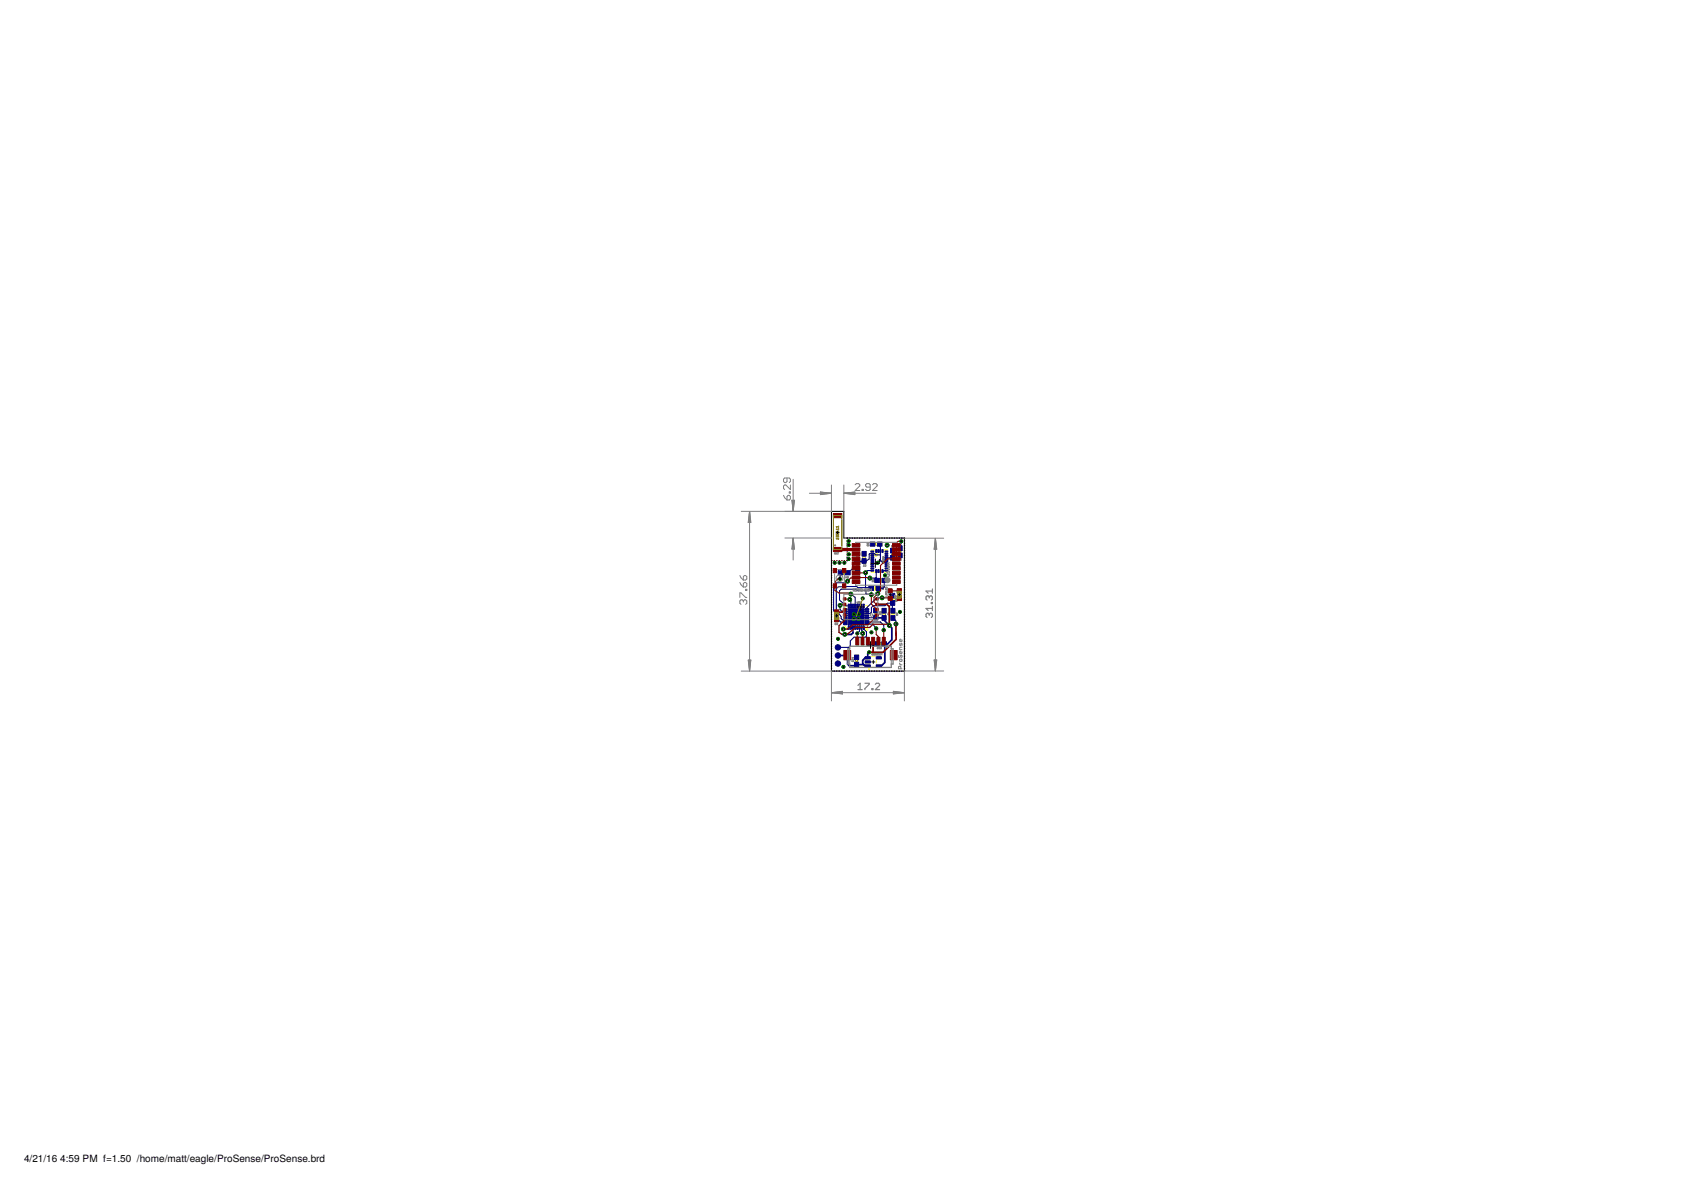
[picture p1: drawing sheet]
<svg xmlns="http://www.w3.org/2000/svg" width="594mm" height="420mm" viewBox="0 0 594 420" stroke-linecap="round" stroke-linejoin="round" font-family="sans-serif">
<defs><g id="words">
<g font-size="3.5">
<text x="8.5" y="410.7">4/21/16</text>
<text x="21.3" y="410.7">4:59 PM f=1.50 /home/matt/eagle/ProSense/ProSense.brd</text>
</g>
</g></defs>
<g fill="none" stroke="#000" stroke-width=".35">
<path d="M302.7 199.7h.8M303.1 199.3v.8M305 197h.8M305.4 196.6v.8M309.2 192.3h.8M309.6 191.9v.8M310.2 198.3h1.2M310.8 197.6v1.3M315 195.9h.9M315.5 195.4v.9M317.7 195h.8M318.1 194.6v.8"/>
<path d="M297.9 202.4h.9M298.3 202v.9M301.6 217.9h2M302.6 217v1.9M308.7 207.9h.9M309.1 217h.8M309.2 207.4v1M309.5 216.5v.9M310.8 205.1h.9M311.3 204.7v.8M312 217.1h.9M312.4 216.6v.9"/>
<path d="M315.1 211.8h.8M315.2 217.1h.7M315.5 211.4v.8M315.6 216.7v.8M295.7 234.5h.8M296.1 234.1v.8M302.3 233.6h.9M302.7 233.1v.9M308 233.9h1.2M308.6 233.3v1.2M310.7 227.5h.9M311.2 227.1v.9"/>
</g>
<g fill="none" stroke="#808080" stroke-width=".35">
<path d="M302.6 196.6h.4v.3h-.4l.1 .3 .3-.1M303.1 196.7h.4l-.1 .5-.3-.1M305.4 199.7l-.2-.2v.6M305.6 199.6h.4v.4h-.4M306.5 192.1h.2v.3zM306.6 192.5v.4l.4-.1-.1-.3M307 192l-.3 .4M312 198.9l.3-.1 .1 .3h-.4zM312 198.1l.4 .1-.3 .1zM312.2 196.7l-.1 .3M312.2 198.9v.2M312.2 196.7l.1 .1"/>
<path d="M312.3 198.8l-.1 .1M312.3 197.6l.1 .2h-.3M312.3 197.6h-.3l.1 .2M312.3 197.6l-.2 .2M312.4 196.7v.3l-.1-.2M312.4 197.1v.3l-.2-.3-.1 .3M312.4 198.4h-.4l.4 .3h-.4M315.5 192.9l-.3-.1 .3 .6h-.4M315.7 192.9h.3v.5l-.3-.1M317.5 197.7h.4l-.3-.3v.6M318.1 197.5h.4l-.1 .5-.3-.1M298.9 204h.4l-.3-.2v.5"/>
<path d="M299.6 204.2l-.2 .1M299.8 204.2l-.4-.3 .4-.1v.5M302.9 212.6l.1 .5 .2-.5M303.3 212.7h.3l-.1 .4-.2-.1M303.7 213.1v-.5h.3v.5M305.1 200.1h.3M308.1 205.6h.6v-.3l-.3-.1-.1 .4M308.1 205l.5-.4 .1 .4M308.1 205.2l.2 .2M310.9 216.8v.4l.5-.1-.1-.3M311.1 216.3h.3l-.3 .2M311.1 216.3h-.3l.1 .3 .2-.1"/>
<path d="M311.1 216.3v.2M311.7 208.3h.6v-.3l-.3-.1-.1 .4M311.7 207.9l.2 .2M312 207.5v.2M312 207.5h.3l-.1 .3-.2-.1M312 207.5h-.3l.3 .2M313.8 216.7l.5-.4 .1 .4M313.9 216.9v.4h.4v-.4M316.4 212.1l.2 .2M316.4 212.5h.6v-.3l-.3-.1-.1 .4M316.4 211.6v.3l.5-.3v.3M316.7 216.7h.5l-.1 .2"/>
<path d="M316.7 217.4h.5v-.3h-.3v.3M316.7 217.1l.2 .2M316.7 216.5v.4M301.1 232.9v.3M301.1 233h.5l-.1 .2M301.2 233.4v.4h.4v-.4M301.4 232.3v.4l.2-.3h-.5M308.1 230.9h.4v.3h-.4l.2 .3 .2-.1M308.7 231l.1 .5 .3-.1M308.7 231l.3-.1 .1 .5M308.7 231l.4 .4M309.6 231h-.3l.3 .5h-.3"/>
<path d="M309.8 230.9h.4v.3h-.4l.1 .3 .3-.1M310 228.7h.4v.3h-.4l.1 .3 .3-.1M310.4 231h.4v.4h-.4M310.6 229.3h.4M311 228.9l-.2-.2v.6M311 231.5h.1M311 230.9h.1M311 230.9v.6M311.1 228.8h.4l-.1 .5-.3-.1M311.3 231.5v-.6l.2 .2 .2-.2v.6"/>
</g>
<g fill="none" stroke="#ff0" stroke-width=".35">
<path d="M307.9 194.4h5.7v7.8h-5.7zM299.4 214h-.8v.7M305.8 214h.8v.7M298.6 221.1v.8h.8M306.6 221.1v.8h-.8M308 232h1.3M308 235.8h1.3M309.7 233.5v.8"/>
<circle cx="309.6" cy="196" r=".55"/>
</g>
<path d="M303 199.7h.1M305.3 197h.1M309.6 192.2v.1M315.4 195.9h.1M318.1 195h.1M309.5 217h.1M312.4 217.1h.1M302.7 233.6h.1M311.2 227.5v.1" fill="none" stroke="#ff0" stroke-width=".85"/>
<g fill="#ff0" stroke="#ff0" stroke-width=".35">
<path d="M310.9 204.5h.7v1.2h-.7z"/>
<path d="M308.8 207.3h.7v1.2h-.7z"/>
<path d="M315 216.8h1.1v.6h-1.1z"/>
<path d="M314.9 211.5h1.1v.6h-1.1z"/>
<path d="M298 201.8h.7v1.2h-.7z"/>
</g>
<g fill="#ff0" stroke="#ff0" stroke-width=".35">
<circle cx="307.1" cy="236.3" r=".19"/>
<circle cx="306.3" cy="222.4" r=".34"/>
</g>
<g fill="#000080" stroke="#000080" stroke-width=".35">
<path d="M312.8 197.7h1v.4h-1z"/>
<path d="M312.8 198.4h1v.4h-1z"/>
<path d="M312.8 199.2h1v.4h-1z"/>
<path d="M312.8 199.9h1v.4h-1z"/>
<path d="M312.8 200.7h1v.4h-1z"/>
<path d="M312.8 201.4h1v.4h-1z"/>
<path d="M312.8 196.9h1v.4h-1z"/>
<path d="M312.8 196.2h1v.4h-1z"/>
<path d="M312.8 195.5h1v.3h-1z"/>
<path d="M312.8 194.7h1v.4h-1z"/>
<path d="M307.8 197.7h1v.4h-1z"/>
<path d="M307.8 198.4h1v.4h-1z"/>
<path d="M307.8 199.2h1v.4h-1z"/>
<path d="M307.8 199.9h1v.4h-1z"/>
<path d="M307.8 200.7h1v.4h-1z"/>
<path d="M307.8 201.4h1v.4h-1z"/>
<path d="M307.8 196.9h1v.4h-1z"/>
<path d="M307.8 196.2h1v.4h-1z"/>
<path d="M307.8 195.5h1v.3h-1z"/>
<path d="M307.8 194.7h1v.4h-1z"/>
<path d="M311 201.3h.3v1h-.3z"/>
<path d="M310.2 201.3h.4v1h-.4z"/>
<path d="M309.5 201.3h.4v1h-.4z"/>
<path d="M311.7 201.3h.4v1h-.4z"/>
<path d="M311 194.2h.3v1h-.3z"/>
<path d="M310.2 194.2h.4v1h-.4z"/>
<path d="M309.5 194.2h.4v1h-.4z"/>
<path d="M311.7 194.2h.4v1h-.4z"/>
<path d="M302 231.5h1.5v1.6h-1.5z"/>
<path d="M302 234h1.5v1.7h-1.5z"/>
<path d="M309.1 226.8h1.6v1.5h-1.6z"/>
<path d="M311.6 226.8h1.7v1.5h-1.7z"/>
<path d="M314.7 193.8h1.5v1.6h-1.5z"/>
<path d="M314.7 196.3h1.5v1.7h-1.5z"/>
<path d="M302.3 200.2h1.5v1.6h-1.5z"/>
<path d="M302.3 197.6h1.5v1.6h-1.5z"/>
<path d="M308.8 217.4h1.4v1.7h-1.4z"/>
<path d="M308.8 214.9h1.4v1.6h-1.4z"/>
<path d="M311.7 204.4h1.7v1.4h-1.7z"/>
<path d="M309.1 204.4h1.7v1.4h-1.7z"/>
<path d="M307.1 207.2h1.6v1.4h-1.6z"/>
<path d="M309.6 207.2h1.7v1.4h-1.7z"/>
<path d="M305.8 234.9h1.8v.8h-1.8z"/>
<path d="M305.8 233.5h1.8v.8h-1.8z"/>
<path d="M305.8 232.1h1.8v.8h-1.8z"/>
<path d="M309.7 232.1h1.8v.8h-1.8z"/>
<path d="M309.7 234.9h1.8v.8h-1.8z"/>
<path d="M304.6 194.9h1.5v1.6h-1.5z"/>
<path d="M304.6 197.4h1.5v1.7h-1.5z"/>
<path d="M310.1 191.5h1.6v1.5h-1.6z"/>
<path d="M307.5 191.5h1.7v1.5h-1.7z"/>
<path d="M311.7 217.5h1.5v1.7h-1.5z"/>
<path d="M311.7 215h1.5v1.6h-1.5z"/>
<path d="M305.8 217.3h1.2v.5h-1.2z"/>
<path d="M305.8 216.6h1.2v.4h-1.2z"/>
<path d="M305.8 215.8h1.2v.5h-1.2z"/>
<path d="M305.8 215.1h1.2v.4h-1.2z"/>
<path d="M305.8 218.1h1.2v.4h-1.2z"/>
<path d="M305.8 218.8h1.2v.5h-1.2z"/>
<path d="M305.8 219.6h1.2v.4h-1.2z"/>
<path d="M305.8 220.3h1.2v.4h-1.2z"/>
<path d="M298.1 218.1h1.3v.4h-1.3z"/>
<path d="M298.1 218.8h1.3v.5h-1.3z"/>
<path d="M298.1 219.6h1.3v.4h-1.3z"/>
<path d="M298.1 220.3h1.3v.4h-1.3z"/>
<path d="M298.1 217.3h1.3v.5h-1.3z"/>
<path d="M298.1 216.6h1.3v.4h-1.3z"/>
<path d="M298.1 215.8h1.3v.5h-1.3z"/>
<path d="M298.1 215.1h1.3v.4h-1.3z"/>
<path d="M302 213.5h.4v1.2h-.4z"/>
<path d="M301.3 213.5h.4v1.2h-.4z"/>
<path d="M300.5 213.5h.4v1.2h-.4z"/>
<path d="M299.8 213.5h.4v1.2h-.4z"/>
<path d="M302.8 213.5h.4v1.2h-.4z"/>
<path d="M303.5 213.5h.4v1.2h-.4z"/>
<path d="M304.2 213.5h.5v1.2h-.5z"/>
<path d="M305 213.5h.4v1.2h-.4z"/>
<path d="M302.8 221.1h.4v1.3h-.4z"/>
<path d="M303.5 221.1h.4v1.3h-.4z"/>
<path d="M304.2 221.1h.5v1.3h-.5z"/>
<path d="M305 221.1h.4v1.3h-.4z"/>
<path d="M302 221.1h.4v1.3h-.4z"/>
<path d="M301.3 221.1h.4v1.3h-.4z"/>
<path d="M300.5 221.1h.4v1.3h-.4z"/>
<path d="M299.8 221.1h.4v1.3h-.4z"/>
<path d="M299.8 215.1h5.6v5.6h-5.6z"/>
<path d="M314.8 215h1.5v1.6h-1.5z"/>
<path d="M314.8 217.6h1.5v1.6h-1.5z"/>
<path d="M314.7 209.7h1.5v1.6h-1.5z"/>
<path d="M314.7 212.2h1.5v1.7h-1.5z"/>
<path d="M296.2 201.7h1.7v1.5h-1.7z"/>
<path d="M298.8 201.7h1.6v1.5h-1.6z"/>
<path d="M317.4 195.4h1.5v1.7h-1.5z"/>
<path d="M317.4 192.9h1.5v1.6h-1.5z"/>
</g>
<g fill="#000080" stroke="#000080" stroke-width=".35">
<circle cx="296.1" cy="234.5" r=".95"/>
<circle cx="296.1" cy="231.6" r=".95"/>
<circle cx="296.1" cy="228.8" r=".95"/>
</g>
<g fill="none" stroke="#000080" stroke-width=".38">
<path d="M293.9 199.1v.1M293.9 199.9v.1M294 198.2l-.1 .1M294.7 198.2h.2M295.7 198.2h.1M296.5 198.2h.2M297.5 198.2h.1M298.3 198.2h.2M299.4 192v.2M299.4 193v.2M299.4 193.9v.2M299.4 194.9v.2"/>
<path d="M299.4 195.8v.2M299.4 196.8v.4M299.4 197.9l-.2 .3M299.4 191.1v.2M299.5 190.1l-.1 .2M300.3 190.1h.1M301.1 190.1h.2M302 190.1h.1M302.9 190.1h.1M303.1 198.4l.3 .1h-1.4l-.5 .6v1.7l-1.9 1.6M303.8 190.1h.1M304.7 190.1h.1"/>
<path d="M305.5 190.1h.1M306.4 190.1h.1M307.3 190.1h.1M308.1 190.1h.2M308.3 195.6h.1M308.3 195.6v.1M309 190.1h.1M309.9 190.1h.1M310.8 190.1h.1M310.9 192.3v.6h.2v5.1l.7 .6h1.5M311.1 194.7h-.7v.4M311.1 194.7h.1"/>
<path d="M311.1 196l-1.6 .1-.4-.5h-1.7l-.2 1.9-1.7 1.1-.1-.4M311.6 190.1h.1M312.5 190.1h.1M313.3 198.6h.1M313.3 197.1h.1M313.4 190.1h.1M314.3 190.1h.1M315.1 190.1h.2M315.5 197.1h-2.2M316 190.1h.1M316.9 190.1h.1M317.8 190.1h.1"/>
<path d="M318.5 191.3l-.4 2.4M318.6 190.1h.1M319.5 190.1l.1 .1M319.6 191v.1M319.6 191.9v.1M319.6 192.7v.1M319.6 193.6v.1M319.6 194.5v.1M319.6 195.3v.2M319.6 196.2v.1M319.6 197.1v.1M319.6 198v.1"/>
<path d="M319.6 198.8v.1M319.6 199.7v.1M293.8 216.3v.1M293.8 217.2v.1M293.8 218.1h.1M293.8 218.9v.1M293.8 219.8v.1M293.9 200.8v.1M293.9 201.7h.1M293.9 202.5v.1M293.9 203.4v.1M293.9 204.2v.1"/>
<path d="M293.9 205.1v.1M293.9 206v.1M293.9 206.8v.1M293.9 207.7v.1M293.9 208.6v.1M293.9 209.4v.1M293.9 210.3v.1M293.9 211.1v.1M293.9 212v.1M293.9 212.9v.1M293.9 213.7v.1M293.9 214.6v.1"/>
<path d="M293.9 215.5l-.1 .1M296.9 213.9v1.5l.6 .6h1.3M297.1 202.4l-.2 2.2M298.8 219v.1M299.6 205.4l-.6 .5h-3.3l-1.1 1.2v8.7l1.6 2.4v.7l.9 .9h1.7M300.3 211.8l.4 .6v1.7M300.7 209.9l1.5 1.2v3M306.4 219.8h4.7l1.2 1.2v1.7M307.9 207.9l-.3-.3h-4.4l-.4-.3h-6.3l-.9 .7v7.6l1.7 2.3v.7l.4 .4h1.1M307.9 210.1l-1.7-.2-.2-.9-.4-.4h-2.8l-.4-.4h-5.1l-.6 .6v3.2l2.3 2.1h1M308.3 201.6h-1.6l-.8 .8v5.2M308.3 201.6h.1"/>
<path d="M309.5 218.2l-3.1 .1M309.7 201.8v3.5l.3-.2-.3 .5M309.7 204.1l-2.3 .2M311.7 211.3h-1.9l-3.4 3.4v.6M312.5 205.7v-.6v2.4l-.5 .4h-1.6l-.2 .2v1.6M313.3 201.6l-1.4 .2M315.4 213.1h-1.8l-.8 .9h-4.2l-.6 .7v1.6l-.5 .5h-1.1M315.4 213.1l.2 2.7M315.5 213.1h-.1M315.6 218.4l1 1v1.1M319.6 200.6v.1M319.6 201.4v.1"/>
<path d="M319.6 202.3v.1M319.6 203.2v.1M319.6 204v.2M319.6 204.9v.1M319.6 205.8v.1M319.6 206.7v.1M319.6 207.5v.1M319.6 208.4v.1M319.6 209.3v.1M319.6 210.1v.1M319.6 211v.1M319.6 211.9v.1"/>
<path d="M319.6 212.7v.2M319.6 213.6v.1M319.6 214.5v.1M319.6 215.3v.2M319.6 216.2v.1M319.6 217.1v.1M319.6 218v.1M319.6 218.8v.1M319.6 219.7v.1M293.8 220.6v.1M293.8 221.5v.1M293.8 222.4v.1"/>
<path d="M293.8 223.2v.1M293.8 224.1v.1M293.8 225v.1M293.8 225.8v.1M293.8 226.7v.1M293.8 227.5v.1M293.8 228.4v.1M293.8 229.3v.1M293.8 230.1v.2M293.8 231v.1M293.8 231.9v.1M293.8 232.7v.1"/>
<path d="M293.8 233.6v.1M293.8 234.5v.1M293.8 235.3v.1M293.8 236.2v.1M293.8 237l.2 .2M294.7 237.2h.2M295.6 237.2h.1M296.5 237.2h.1M297.4 237.2h.1M298.3 237.2h.1M299.1 237.2h.2M300 221.7l-.5 .6h-1.5"/>
<path d="M300 237.2h.1M300.9 237.2h.1M301.5 221.7v1.7M301.5 223.4h.1M301.8 237.2h.1M302.7 237.2h.1M303.6 237.2h.1M303.7 221.7v.1M303.7 221.8v1.3l-.7 .7M304.5 237.2h.1M304.5 221.8l.4 2M304.5 221.7v.1"/>
<path d="M305.2 221.7v.5l1 1v1.6l-.4 .3h-4l-1.3 1.4v1.7l-.6 .6h-3.8M305.3 237.2h.2M306.2 237.2h.1M306.4 220.5h2.1l1.1 1.6M307.1 237.2h.1M308 237.2h.1M308.9 237.2h.1M309.8 237.2h.1M310.6 237.2h.2M311.5 237.2h.2M312.4 237.2h.1M313.3 237.2h.1"/>
<path d="M314.2 237.2h.1M315.1 237.2h.1M316 237.2h.1M316.8 237.2h.2M317.7 237.2h.1M318.6 237.2h.1M319.6 237.1l-.1 .1M319.6 220.6v.1M319.6 221.4v.2M319.6 222.3v.1M319.6 223.2v.1M319.6 224v.2"/>
<path d="M319.6 224.9v.1M319.6 225.8v.1M319.6 226.7v.1M319.6 227.5v.1M319.6 228.4v.1M319.6 229.3v.1M319.6 230.1v.2M319.6 231v.1M319.6 231.9v.1M319.6 232.7v.2M319.6 233.6v.1M319.6 234.5v.1"/>
<path d="M319.6 235.4v.1M319.6 236.2v.1"/>
</g>
<path d="M309.5 218.2l2.9 .2 .1 .8 2.7 2.7v4.2l-1.4 1.4h-1.3h.2v6.6l-1.2 1.2h-.9M296.1 231.6h2.3l1.2 1.2v1.9l.5 .5h2.6v-.4h2.5M301.5 223.4l-.6 .8h-2.3M305.2 234.8l.5 .5h1M307.2 230.5l-.5 .5 .1 1.6h-1.2l-.7 .7v1.2l.3 .3" fill="none" stroke="#000080" stroke-width=".61"/>
<path d="M305.4 198.2v.2h-2.3" fill="none" stroke="#000080" stroke-width=".55"/>
<circle cx="303.4" cy="218.8" r=".51" fill="#008000" stroke="#008000" stroke-width=".35"/>
<circle cx="303.4" cy="218.8" r=".25" fill="#fff" stroke="#000" stroke-width=".35"/>
<circle cx="303.4" cy="217.1" r=".51" fill="#008000" stroke="#008000" stroke-width=".35"/>
<circle cx="303.4" cy="217.1" r=".25" fill="#fff" stroke="#000" stroke-width=".35"/>
<circle cx="301.8" cy="218.8" r=".51" fill="#008000" stroke="#008000" stroke-width=".35"/>
<circle cx="301.8" cy="218.8" r=".25" fill="#fff" stroke="#000" stroke-width=".35"/>
<circle cx="301.8" cy="217.1" r=".51" fill="#008000" stroke="#008000" stroke-width=".35"/>
<circle cx="301.8" cy="217.1" r=".25" fill="#fff" stroke="#000" stroke-width=".35"/>
<circle cx="314.3" cy="221" r=".66" fill="#008000" stroke="#008000" stroke-width=".35"/>
<circle cx="314.3" cy="221" r=".38" fill="#fff" stroke="#000" stroke-width=".35"/>
<circle cx="298.6" cy="224.2" r=".66" fill="#008000" stroke="#008000" stroke-width=".35"/>
<circle cx="298.6" cy="224.2" r=".38" fill="#fff" stroke="#000" stroke-width=".35"/>
<circle cx="310.2" cy="209.7" r=".66" fill="#008000" stroke="#008000" stroke-width=".35"/>
<circle cx="310.2" cy="209.7" r=".38" fill="#fff" stroke="#000" stroke-width=".35"/>
<circle cx="318.5" cy="191.3" r=".51" fill="#008000" stroke="#008000" stroke-width=".35"/>
<circle cx="318.5" cy="191.3" r=".25" fill="#fff" stroke="#000" stroke-width=".35"/>
<circle cx="312.8" cy="203.3" r=".51" fill="#008000" stroke="#008000" stroke-width=".35"/>
<circle cx="312.8" cy="203.3" r=".25" fill="#fff" stroke="#000" stroke-width=".35"/>
<circle cx="313.5" cy="192.7" r=".66" fill="#008000" stroke="#008000" stroke-width=".35"/>
<circle cx="313.5" cy="192.7" r=".38" fill="#fff" stroke="#000" stroke-width=".35"/>
<circle cx="308" cy="223.5" r=".51" fill="#008000" stroke="#008000" stroke-width=".35"/>
<circle cx="308" cy="223.5" r=".25" fill="#fff" stroke="#000" stroke-width=".35"/>
<circle cx="304.9" cy="211.5" r=".51" fill="#008000" stroke="#008000" stroke-width=".35"/>
<circle cx="304.9" cy="211.5" r=".25" fill="#fff" stroke="#000" stroke-width=".35"/>
<circle cx="310.1" cy="198.9" r=".51" fill="#008000" stroke="#008000" stroke-width=".35"/>
<circle cx="310.1" cy="198.9" r=".25" fill="#fff" stroke="#000" stroke-width=".35"/>
<circle cx="296.2" cy="225.7" r=".51" fill="#008000" stroke="#008000" stroke-width=".35"/>
<circle cx="296.2" cy="225.7" r=".25" fill="#fff" stroke="#000" stroke-width=".35"/>
<circle cx="298.1" cy="235.6" r=".51" fill="#008000" stroke="#008000" stroke-width=".35"/>
<circle cx="298.1" cy="235.6" r=".25" fill="#fff" stroke="#000" stroke-width=".35"/>
<circle cx="299.9" cy="192.6" r=".51" fill="#008000" stroke="#008000" stroke-width=".35"/>
<circle cx="299.9" cy="192.6" r=".25" fill="#fff" stroke="#000" stroke-width=".35"/>
<circle cx="299.9" cy="191.2" r=".51" fill="#008000" stroke="#008000" stroke-width=".35"/>
<circle cx="299.9" cy="191.2" r=".25" fill="#fff" stroke="#000" stroke-width=".35"/>
<circle cx="299.9" cy="197.5" r=".51" fill="#008000" stroke="#008000" stroke-width=".35"/>
<circle cx="299.9" cy="197.5" r=".25" fill="#fff" stroke="#000" stroke-width=".35"/>
<circle cx="295" cy="198.9" r=".51" fill="#008000" stroke="#008000" stroke-width=".35"/>
<circle cx="295" cy="198.9" r=".25" fill="#fff" stroke="#000" stroke-width=".35"/>
<circle cx="296.7" cy="198.9" r=".51" fill="#008000" stroke="#008000" stroke-width=".35"/>
<circle cx="296.7" cy="198.9" r=".25" fill="#fff" stroke="#000" stroke-width=".35"/>
<circle cx="298.4" cy="198.9" r=".51" fill="#008000" stroke="#008000" stroke-width=".35"/>
<circle cx="298.4" cy="198.9" r=".25" fill="#fff" stroke="#000" stroke-width=".35"/>
<circle cx="300" cy="195.9" r=".51" fill="#008000" stroke="#008000" stroke-width=".35"/>
<circle cx="300" cy="195.9" r=".25" fill="#fff" stroke="#000" stroke-width=".35"/>
<circle cx="318.1" cy="216.2" r=".51" fill="#008000" stroke="#008000" stroke-width=".35"/>
<circle cx="318.1" cy="216.2" r=".25" fill="#fff" stroke="#000" stroke-width=".35"/>
<circle cx="305.9" cy="202.4" r=".66" fill="#008000" stroke="#008000" stroke-width=".35"/>
<circle cx="305.9" cy="202.4" r=".38" fill="#fff" stroke="#000" stroke-width=".35"/>
<circle cx="299.6" cy="205.4" r=".66" fill="#008000" stroke="#008000" stroke-width=".35"/>
<circle cx="299.6" cy="205.4" r=".38" fill="#fff" stroke="#000" stroke-width=".35"/>
<circle cx="307.4" cy="204.3" r=".66" fill="#008000" stroke="#008000" stroke-width=".35"/>
<circle cx="307.4" cy="204.3" r=".38" fill="#fff" stroke="#000" stroke-width=".35"/>
<circle cx="312.3" cy="222.7" r=".55" fill="#008000" stroke="#008000" stroke-width=".35"/>
<circle cx="312.3" cy="222.7" r=".28" fill="#fff" stroke="#000" stroke-width=".35"/>
<circle cx="309.6" cy="222.1" r=".55" fill="#008000" stroke="#008000" stroke-width=".35"/>
<circle cx="309.6" cy="222.1" r=".28" fill="#fff" stroke="#000" stroke-width=".35"/>
<circle cx="303" cy="223.8" r=".51" fill="#008000" stroke="#008000" stroke-width=".35"/>
<circle cx="303" cy="223.8" r=".25" fill="#fff" stroke="#000" stroke-width=".35"/>
<circle cx="304.9" cy="223.8" r=".66" fill="#008000" stroke="#008000" stroke-width=".35"/>
<circle cx="304.9" cy="223.8" r=".38" fill="#fff" stroke="#000" stroke-width=".35"/>
<circle cx="298" cy="222.3" r=".66" fill="#008000" stroke="#008000" stroke-width=".35"/>
<circle cx="298" cy="222.3" r=".38" fill="#fff" stroke="#000" stroke-width=".35"/>
<circle cx="307.9" cy="210.1" r=".66" fill="#008000" stroke="#008000" stroke-width=".35"/>
<circle cx="307.9" cy="210.1" r=".38" fill="#fff" stroke="#000" stroke-width=".35"/>
<circle cx="296.9" cy="213.9" r=".66" fill="#008000" stroke="#008000" stroke-width=".35"/>
<circle cx="296.9" cy="213.9" r=".38" fill="#fff" stroke="#000" stroke-width=".35"/>
<circle cx="300.3" cy="211.8" r=".66" fill="#008000" stroke="#008000" stroke-width=".35"/>
<circle cx="300.3" cy="211.8" r=".38" fill="#fff" stroke="#000" stroke-width=".35"/>
<circle cx="316.6" cy="220.5" r=".66" fill="#008000" stroke="#008000" stroke-width=".35"/>
<circle cx="316.6" cy="220.5" r=".38" fill="#fff" stroke="#000" stroke-width=".35"/>
<circle cx="307.2" cy="230.5" r=".51" fill="#008000" stroke="#008000" stroke-width=".35"/>
<circle cx="307.2" cy="230.5" r=".25" fill="#fff" stroke="#000" stroke-width=".35"/>
<circle cx="300.7" cy="209.9" r=".66" fill="#008000" stroke="#008000" stroke-width=".35"/>
<circle cx="300.7" cy="209.9" r=".38" fill="#fff" stroke="#000" stroke-width=".35"/>
<circle cx="296.9" cy="204.6" r=".51" fill="#008000" stroke="#008000" stroke-width=".35"/>
<circle cx="296.9" cy="204.6" r=".25" fill="#fff" stroke="#000" stroke-width=".35"/>
<circle cx="311.7" cy="211.3" r=".66" fill="#008000" stroke="#008000" stroke-width=".35"/>
<circle cx="311.7" cy="211.3" r=".38" fill="#fff" stroke="#000" stroke-width=".35"/>
<g fill="#800000" stroke="#800000" stroke-width=".35">
<path d="M294.9 218.1h1.5v1.6h-1.5z"/>
<path d="M294.9 215.5h1.5v1.6h-1.5z"/>
<path d="M311.8 225.2h1.1v2.7h-1.1z"/>
<path d="M309.9 225.2h1.1v2.7h-1.1z"/>
<path d="M314.6 229.9h2.5v3.3h-2.5z"/>
<path d="M298.2 229.9h2.4v3.3h-2.4z"/>
<path d="M308 225.2h1.1v2.7h-1.1z"/>
<path d="M306.2 225.2h1v2.7h-1z"/>
<path d="M304.3 225.2h1.1v2.7h-1.1z"/>
<path d="M302.4 225.2h1.1v2.7h-1.1z"/>
<path d="M309.5 215h.9v.8h-.9z"/>
<path d="M309.5 216.9h.9v.8h-.9z"/>
<path d="M309.5 213.1h.9v.8h-.9z"/>
<path d="M309.5 211.2h.9v.8h-.9z"/>
<path d="M298 216.9h.9v.8h-.9z"/>
<path d="M298 215h.9v.8h-.9z"/>
<path d="M298 213.1h.9v.8h-.9z"/>
<path d="M298 211.2h.9v.8h-.9z"/>
<path d="M301.2 193.6h2.7v1.2h-2.7z"/>
<path d="M301.2 195.2h2.7v1.2h-2.7z"/>
<path d="M301.2 196.9h2.7v1.2h-2.7z"/>
<path d="M301.2 198.5h2.7v1.2h-2.7z"/>
<path d="M301.2 200.2h2.7v1.2h-2.7z"/>
<path d="M301.2 201.8h2.7v1.2h-2.7z"/>
<path d="M301.2 203.5h2.7v1.2h-2.7z"/>
<path d="M301.2 205.1h2.7v1.1h-2.7z"/>
<path d="M301.2 192.1h2.7v1h-2.7z"/>
<path d="M315.4 193.6h2.7v1.2h-2.7z"/>
<path d="M315.4 195.2h2.7v1.2h-2.7z"/>
<path d="M315.4 196.9h2.7v1.2h-2.7z"/>
<path d="M315.4 198.5h2.7v1.2h-2.7z"/>
<path d="M315.4 200.2h2.7v1.2h-2.7z"/>
<path d="M315.4 201.8h2.7v1.2h-2.7z"/>
<path d="M315.4 203.5h2.7v1.2h-2.7z"/>
<path d="M315.4 205.1h2.7v1.1h-2.7z"/>
<path d="M315.4 192.1h2.7v1h-2.7z"/>
<path d="M294.5 193.4h3v1.5h-3z"/>
<path d="M294.5 181.5h3v1.4h-3z"/>
<path d="M297.8 200.9h1.1v1.5h-1.1z"/>
<path d="M297.8 206.3h1.1v1.5h-1.1z"/>
<path d="M294.4 200.9h1.2v1.5h-1.2z"/>
<path d="M294.4 206.3h1.2v1.5h-1.2z"/>
<path d="M317.1 210.6h1.5v1.6h-1.5z"/>
<path d="M317.1 208h1.5v1.7h-1.5z"/>
</g>
<g fill="#800000" stroke="#800000" stroke-width=".35">
<path d="M313.9 208.1h1.4v1.4h-1.4z" fill-rule="evenodd"/>
<path d="M313.9 210.8h1.4v1.3h-1.4z" fill-rule="evenodd"/>
</g>
<path d="M295.7 216.3h1.9l.9-.9v1.9M309.9 213.5h3.4l1 .8v6.7M308.6 226.6l-.1 3.9M316.6 220.5l.1 3.3M316.7 223.8v2.1l-4.6 4.6h-4.9M316.7 223.8v.1" fill="none" stroke="#800000" stroke-width=".61"/>
<path d="M298.5 217.3v2l-2 1.8v2.3l1 .8h1.9l3-2.5h5l1.1-1.1h5.3" fill="none" stroke="#800000" stroke-width=".47"/>
<g fill="none" stroke="#800000" stroke-width=".38">
<path d="M293.9 199v.1M293.9 199.8v.1M294 198.1l-.1 .1M294.8 198.1h.1M295.7 198.1h.1M296.6 198.1h.1M297.5 198.1h.1M298.4 198.1h.1M299.4 198l-.1 .1M299.4 191v.1M299.4 191.9v.1M299.4 192.7v.1"/>
<path d="M299.4 193.6v.1M299.4 194.5v.1M299.4 195.3v.2M299.4 196.2v.1M299.4 197.1v.1M299.5 190.1l-.1 .1M300.2 190.1h.2M301.1 190.1h.1M302 190.1h.1M302.9 190.1h.1M303.8 190.1h.1M304.7 190.1h.1"/>
<path d="M305.5 190.1h.1M306.4 190.1h.1M307.3 190.1h.1M308.2 190.1h.1M309.1 190.1h.1M309.9 190.1h.1M310.8 190.1h.1M311.7 190.1h.1M312.6 190.1h.1M313.4 190.2h.2M314.3 190.2h.1M315.2 190.2h.1"/>
<path d="M316.1 190.2h.1M316.8 197.5h-3.2l-2.4 2.3v9l-2.3 2.3v1.7l1 .7M316.9 190.2h.2M317.8 190.2h.2M318.5 191.3h-1.1l-.5 .4v1.1l-.1-.2M318.7 190.2h.1M319.6 190.2l.1 .1M319.7 191.1v.1M319.7 191.9v.1M319.7 192.8v.1M319.7 193.7v.1M319.7 194.5v.1"/>
<path d="M319.7 195.4v.1M319.7 196.2v.1M319.7 197.1v.1M319.7 198v.1M319.7 198.8v.1M319.7 199.7v.1M293.9 200.7v.1M293.9 201.5v.2M293.9 202.4v.1M293.9 203.3v.1M293.9 204.1v.1M293.9 205v.1"/>
<path d="M293.9 205.9v.1M293.9 206.7v.1M293.9 207.6v.1M293.9 208.4v.2M293.9 209.3v.1M293.9 210.2v.1M293.9 211.1v.1M293.9 211.9v.1M293.9 212.8v.1M293.9 213.6v.1M293.9 214.5v.1M293.9 215.4v.1"/>
<path d="M293.9 216.2v.1M293.9 217.1v.1M293.9 218v.1M293.9 218.8v.1M293.9 219.7v.1M296.9 204.6h-.8l-.9 .9-.2 3.2 1.5 .8h3.8l.4 .4M298.5 213.5h-1.2l-.4 .4M298.5 211.6l1.8 .2M302.5 202.4h3.4M305.9 202.4h.1M307.4 204.3l-.2-.2-6.5 .1-1.1 1.2M307.9 210.1v3.3l2 2"/>
<path d="M309.9 217.3v.3l-3.1 3.2h-5.3l-2 1.5h-1.5M311.7 211.3l2.9 .1M314.6 208.8h3.2M319.7 200.6v.1M319.7 201.4v.1M319.7 202.3v.1M319.7 203.2v.1M319.7 204v.2M319.7 204.9v.1M319.7 205.8v.1M319.7 206.7v.1M319.7 207.5v.1"/>
<path d="M319.7 208.4v.1M319.7 209.3v.1M319.7 210.1v.1M319.7 211v.1M319.7 211.9v.1M319.7 212.7v.1M319.7 213.6v.1M319.7 214.5v.1M319.7 215.3v.1M319.7 216.2v.1M319.7 217.1v.1M319.7 217.9v.1"/>
<path d="M319.7 218.8v.1M319.7 219.7v.1M293.9 237l.1 .1M293.9 220.6h.1M293.9 221.4v.1M293.9 222.3v.1M293.9 223.1v.1M293.9 224v.1M293.9 224.9v.1M293.9 225.7v.1M293.9 226.6v.1M293.9 227.5v.1"/>
<path d="M293.9 228.3v.1M293.9 229.2v.1M293.9 230v.1M293.9 230.9v.1M293.9 231.8v.1M293.9 232.6v.1M293.9 233.5v.1M293.9 234.4v.1M293.9 235.2v.1M293.9 236.1v.1M294.8 237.1h.1M295.7 237.1h.1"/>
<path d="M296.6 237.1h.1M297.5 237.1h.1M298.4 237.1h.1M299.2 237.1h.2M300.1 237.1h.1M301 237.1h.1M301.9 237.1h.1M302.8 237.1h.1M303 223.8v2.8M303 223.8h.1M303.7 237.1h.1M304.5 237.1h.2"/>
<path d="M304.9 223.8l-.1 2.8M305.4 237.1h.2M306.3 237.1h.2M307.2 237.1h.1M308.1 237.1h.1M309 237.1h.1M309.6 222.1v2.1l.8 .8 .1 1.6M309.9 237.1h.1M310.7 237.1h.2M311.6 237.1h.1M312.3 222.7v3.8M312.3 226.5v.1"/>
<path d="M312.5 237.1h.1M313.4 237.1h.1M313.8 220.6l.5 .4M314.3 237.1h.1M315.2 237.1h.1M316.1 237.1h.1M316.9 237.1h.2M317.8 237.1h.1M318.7 237.1h.1M319.7 220.5v.1M319.7 221.4v.1M319.7 222.3v.1"/>
<path d="M319.7 223.1v.1M319.7 224v.1M319.7 224.9v.1M319.7 225.7v.1M319.7 226.6v.1M319.7 227.5v.1M319.7 228.3v.1M319.7 229.2v.1M319.7 230.1v.1M319.7 230.9v.1M319.7 231.8v.1M319.7 232.7v.1"/>
<path d="M319.7 233.5v.1M319.7 234.4v.1M319.7 235.3v.1M319.7 236.1v.1M319.7 237l-.1 .1"/>
</g>
<path d="M316.8 192.6v4.9" fill="none" stroke="#800000" stroke-width=".55"/>
<path d="M296 194.2h6.5" fill="none" stroke="#800000" stroke-width="1.1"/>
<circle cx="303.4" cy="218.8" r=".51" fill="#008000" stroke="#008000" stroke-width=".35"/>
<circle cx="303.4" cy="218.8" r=".25" fill="#fff" stroke="#000" stroke-width=".35"/>
<circle cx="303.4" cy="217.1" r=".51" fill="#008000" stroke="#008000" stroke-width=".35"/>
<circle cx="303.4" cy="217.1" r=".25" fill="#fff" stroke="#000" stroke-width=".35"/>
<circle cx="301.8" cy="218.8" r=".51" fill="#008000" stroke="#008000" stroke-width=".35"/>
<circle cx="301.8" cy="218.8" r=".25" fill="#fff" stroke="#000" stroke-width=".35"/>
<circle cx="301.8" cy="217.1" r=".51" fill="#008000" stroke="#008000" stroke-width=".35"/>
<circle cx="301.8" cy="217.1" r=".25" fill="#fff" stroke="#000" stroke-width=".35"/>
<circle cx="314.3" cy="221" r=".66" fill="#008000" stroke="#008000" stroke-width=".35"/>
<circle cx="314.3" cy="221" r=".38" fill="#fff" stroke="#000" stroke-width=".35"/>
<circle cx="298.6" cy="224.2" r=".66" fill="#008000" stroke="#008000" stroke-width=".35"/>
<circle cx="298.6" cy="224.2" r=".38" fill="#fff" stroke="#000" stroke-width=".35"/>
<circle cx="310.2" cy="209.7" r=".66" fill="#008000" stroke="#008000" stroke-width=".35"/>
<circle cx="310.2" cy="209.7" r=".38" fill="#fff" stroke="#000" stroke-width=".35"/>
<circle cx="318.5" cy="191.3" r=".51" fill="#008000" stroke="#008000" stroke-width=".35"/>
<circle cx="318.5" cy="191.3" r=".25" fill="#fff" stroke="#000" stroke-width=".35"/>
<circle cx="312.8" cy="203.3" r=".51" fill="#008000" stroke="#008000" stroke-width=".35"/>
<circle cx="312.8" cy="203.3" r=".25" fill="#fff" stroke="#000" stroke-width=".35"/>
<circle cx="313.5" cy="192.7" r=".66" fill="#008000" stroke="#008000" stroke-width=".35"/>
<circle cx="313.5" cy="192.7" r=".38" fill="#fff" stroke="#000" stroke-width=".35"/>
<circle cx="308" cy="223.5" r=".51" fill="#008000" stroke="#008000" stroke-width=".35"/>
<circle cx="308" cy="223.5" r=".25" fill="#fff" stroke="#000" stroke-width=".35"/>
<circle cx="304.9" cy="211.5" r=".51" fill="#008000" stroke="#008000" stroke-width=".35"/>
<circle cx="304.9" cy="211.5" r=".25" fill="#fff" stroke="#000" stroke-width=".35"/>
<circle cx="310.1" cy="198.9" r=".51" fill="#008000" stroke="#008000" stroke-width=".35"/>
<circle cx="310.1" cy="198.9" r=".25" fill="#fff" stroke="#000" stroke-width=".35"/>
<circle cx="296.2" cy="225.7" r=".51" fill="#008000" stroke="#008000" stroke-width=".35"/>
<circle cx="296.2" cy="225.7" r=".25" fill="#fff" stroke="#000" stroke-width=".35"/>
<circle cx="298.1" cy="235.6" r=".51" fill="#008000" stroke="#008000" stroke-width=".35"/>
<circle cx="298.1" cy="235.6" r=".25" fill="#fff" stroke="#000" stroke-width=".35"/>
<circle cx="299.9" cy="192.6" r=".51" fill="#008000" stroke="#008000" stroke-width=".35"/>
<circle cx="299.9" cy="192.6" r=".25" fill="#fff" stroke="#000" stroke-width=".35"/>
<circle cx="299.9" cy="191.2" r=".51" fill="#008000" stroke="#008000" stroke-width=".35"/>
<circle cx="299.9" cy="191.2" r=".25" fill="#fff" stroke="#000" stroke-width=".35"/>
<circle cx="299.9" cy="197.5" r=".51" fill="#008000" stroke="#008000" stroke-width=".35"/>
<circle cx="299.9" cy="197.5" r=".25" fill="#fff" stroke="#000" stroke-width=".35"/>
<circle cx="295" cy="198.9" r=".51" fill="#008000" stroke="#008000" stroke-width=".35"/>
<circle cx="295" cy="198.9" r=".25" fill="#fff" stroke="#000" stroke-width=".35"/>
<circle cx="296.7" cy="198.9" r=".51" fill="#008000" stroke="#008000" stroke-width=".35"/>
<circle cx="296.7" cy="198.9" r=".25" fill="#fff" stroke="#000" stroke-width=".35"/>
<circle cx="298.4" cy="198.9" r=".51" fill="#008000" stroke="#008000" stroke-width=".35"/>
<circle cx="298.4" cy="198.9" r=".25" fill="#fff" stroke="#000" stroke-width=".35"/>
<circle cx="300" cy="195.9" r=".51" fill="#008000" stroke="#008000" stroke-width=".35"/>
<circle cx="300" cy="195.9" r=".25" fill="#fff" stroke="#000" stroke-width=".35"/>
<circle cx="318.1" cy="216.2" r=".51" fill="#008000" stroke="#008000" stroke-width=".35"/>
<circle cx="318.1" cy="216.2" r=".25" fill="#fff" stroke="#000" stroke-width=".35"/>
<circle cx="305.9" cy="202.4" r=".66" fill="#008000" stroke="#008000" stroke-width=".35"/>
<circle cx="305.9" cy="202.4" r=".38" fill="#fff" stroke="#000" stroke-width=".35"/>
<circle cx="299.6" cy="205.4" r=".66" fill="#008000" stroke="#008000" stroke-width=".35"/>
<circle cx="299.6" cy="205.4" r=".38" fill="#fff" stroke="#000" stroke-width=".35"/>
<circle cx="307.4" cy="204.3" r=".66" fill="#008000" stroke="#008000" stroke-width=".35"/>
<circle cx="307.4" cy="204.3" r=".38" fill="#fff" stroke="#000" stroke-width=".35"/>
<circle cx="312.3" cy="222.7" r=".55" fill="#008000" stroke="#008000" stroke-width=".35"/>
<circle cx="312.3" cy="222.7" r=".28" fill="#fff" stroke="#000" stroke-width=".35"/>
<circle cx="309.6" cy="222.1" r=".55" fill="#008000" stroke="#008000" stroke-width=".35"/>
<circle cx="309.6" cy="222.1" r=".28" fill="#fff" stroke="#000" stroke-width=".35"/>
<circle cx="303" cy="223.8" r=".51" fill="#008000" stroke="#008000" stroke-width=".35"/>
<circle cx="303" cy="223.8" r=".25" fill="#fff" stroke="#000" stroke-width=".35"/>
<circle cx="304.9" cy="223.8" r=".66" fill="#008000" stroke="#008000" stroke-width=".35"/>
<circle cx="304.9" cy="223.8" r=".38" fill="#fff" stroke="#000" stroke-width=".35"/>
<circle cx="298" cy="222.3" r=".66" fill="#008000" stroke="#008000" stroke-width=".35"/>
<circle cx="298" cy="222.3" r=".38" fill="#fff" stroke="#000" stroke-width=".35"/>
<circle cx="307.9" cy="210.1" r=".66" fill="#008000" stroke="#008000" stroke-width=".35"/>
<circle cx="307.9" cy="210.1" r=".38" fill="#fff" stroke="#000" stroke-width=".35"/>
<circle cx="296.9" cy="213.9" r=".66" fill="#008000" stroke="#008000" stroke-width=".35"/>
<circle cx="296.9" cy="213.9" r=".38" fill="#fff" stroke="#000" stroke-width=".35"/>
<circle cx="300.3" cy="211.8" r=".66" fill="#008000" stroke="#008000" stroke-width=".35"/>
<circle cx="300.3" cy="211.8" r=".38" fill="#fff" stroke="#000" stroke-width=".35"/>
<circle cx="316.6" cy="220.5" r=".66" fill="#008000" stroke="#008000" stroke-width=".35"/>
<circle cx="316.6" cy="220.5" r=".38" fill="#fff" stroke="#000" stroke-width=".35"/>
<circle cx="307.2" cy="230.5" r=".51" fill="#008000" stroke="#008000" stroke-width=".35"/>
<circle cx="307.2" cy="230.5" r=".25" fill="#fff" stroke="#000" stroke-width=".35"/>
<circle cx="300.7" cy="209.9" r=".66" fill="#008000" stroke="#008000" stroke-width=".35"/>
<circle cx="300.7" cy="209.9" r=".38" fill="#fff" stroke="#000" stroke-width=".35"/>
<circle cx="296.9" cy="204.6" r=".51" fill="#008000" stroke="#008000" stroke-width=".35"/>
<circle cx="296.9" cy="204.6" r=".25" fill="#fff" stroke="#000" stroke-width=".35"/>
<circle cx="311.7" cy="211.3" r=".66" fill="#008000" stroke="#008000" stroke-width=".35"/>
<circle cx="311.7" cy="211.3" r=".38" fill="#fff" stroke="#000" stroke-width=".35"/>
<path d="M295.6 217.6h.1" fill="none" stroke="#7f7f7f" stroke-width=".85"/>
<path d="M300.3 228.4h14.7v.9h.6v5.4h-.6v1.2h-14.7v-1.2h-.6v-5.4h.6z" fill="none" stroke="#7f7f7f" stroke-width=".47"/>
<g fill="none" stroke="#7f7f7f" stroke-width=".35">
<path d="M294.5 183.7v9M297.5 183.7v9M302.4 191.9v-.3h14.5v.3M313.6 198.8l.7 .7M313.8 200l.5 .1-.2 .5-.5-.1zM314.3 198.8l-.7 .7M295 202.8v3.1M296 201.3h1.4M296 207.4h1.4M298.2 210h12v9h-12zM298.4 202.8v3.1M302.4 206.4v.4h14.5v-.4"/>
<path d="M313.3 202.5h1v-.5l-.5-.2-.2 .7M313.6 202.9h.7v.6l-.7 .1M313.9 209.9h1.4M314.3 201v.4M314.3 201.2l-1 .2M314.6 209.9l-.3 .4M314.6 209.9l.3 .4M300.3 229.3v5.4M313.1 228.2h.6v.6h-.6zM315 229.3v5.4"/>
<circle cx="295.1" cy="192.7" r=".21"/>
<circle cx="296.7" cy="204.3" r="1.21"/>
<circle cx="308" cy="217.3" r=".44"/>
</g>
<circle cx="313.6" cy="205" r=".91" fill="#7f7f7f" stroke="#7f7f7f" stroke-width=".35"/>
<path d="M317.3 209.8h1.1v.7h-1.1z" fill="#7f7f7f" stroke="#7f7f7f" stroke-width=".35"/>
<g fill="none" stroke="#808000" stroke-width=".35">
<path d="M294.5 182.2h3v12h-3zM295.5 189.2v.6h.5v-.6l.4 .2-.2 .4M296.4 185.9v.5M296.4 186.7v.6M296.4 187.6v.5M296.4 188.4v.6l-.6-.6-.3 .1 .2 .5M296.4 190.1v.5M296.4 190.4h-.9l.3 .2M296.4 187.8h-.9l.3 .3M296.4 187h-.9l.3 .3M296.4 186.1h-.9l.3 .3M311.8 198.6h.6"/>
<path d="M295 217.1v1M296.3 217.1v1M304.9 211.5l-2.3 6.4M317.2 209.6v1.1M318.5 209.6v1.1"/>
</g>
<g fill="#808000" stroke="#808000" stroke-width=".35">
<path d="M294.9 218.1h1.5v.8h-1.5z"/>
<path d="M294.9 216.3h1.5v.8h-1.5z"/>
<path d="M317.1 210.6h1.4v.8h-1.4z"/>
<path d="M317.1 208.9h1.4v.7h-1.4z"/>
</g>
<g fill="none" stroke="#808080" stroke-width=".35">
<path d="M276.9 175l1.2 1.7M278.1 168.9v1.2l-.4 .4h-.4l-.4-.4v-.8l.4-.4h1.6l.4 .4v.8l-.4 .4M278.5 175h.4l.4 .5v.8l-.4 .4h-.8v-1.2zM278.9 173.8h.4v.4h-.4zM279.3 171.4v1.6l-1.6-1.6h-.4l-.4 .4v.8l.4 .4M279.8 176.8h1l-.5 3.8zM279.9 176.8l.4 3.8M280.1 176.8l.2 3.8M280.3 169.4v11.2M280.5 176.8l-.2 3.8M280.7 176.8l-.4 3.8M286 174.3h7.7"/>
<path d="M289.9 173.8l3.8 .5-3.8 .5zM289.9 174.1l3.8 .2M289.9 173.9l3.8 .4M293.7 174.3l-3.8 .2M293.7 174.3l-3.8 .4M293.8 171.4v9.3h-31.8M298.2 171.4v9.3M298.3 174.3l3.8-.5v1zM298.3 174.3h11.2M298.3 174.3l3.8 .2M298.3 174.3l3.8 .4M302.1 174.1l-3.8 .2"/>
<path d="M302.1 173.9l-3.8 .4M302.2 171.3l.4-.4h.8l.4 .4v.4l-1.6 1.6h1.6M304.7 172.9h.4v.4h-.4zM307.5 172.1h-1.2l-.4-.4v-.4l.4-.4h.8l.4 .4v1.6l-.4 .4h-.8l-.4-.4M308.4 171.3l.4-.4h.8l.4 .4v.4l-1.6 1.6h1.6M264.9 180.8v56.2M264.9 180.8l.5 3.8h-1zM264.9 180.8l-.2 3.8M264.9 180.8l.2 3.8M264.9 180.8l-.4 3.8M264.9 180.8l.4 3.8M277.4 190.1h16.4"/>
<path d="M280.3 190.2v7.7M280.3 190.2l.5 3.8h-1zM280.3 190.2l-.2 3.8M280.3 190.2l.2 3.8M280.3 190.2l-.4 3.8M280.3 190.2l.4 3.8M294.9 195.9l.2-.6 .2 .6M294.9 195.6h.4M295.8 195.3v.6l-.3-.6v.6M296 195.3h.4M296.2 195.3v.6M319.7 190.2h13.8"/>
<path d="M330.6 190.3v46.7M330.6 190.3l.5 3.8h-1zM330.6 190.3l-.2 3.8M330.6 190.3l.2 3.8M330.6 190.3l-.4 3.8M330.6 190.3l.4 3.8M261.5 211.1v-1.6h.4l1.6 1.6h.4M261.5 205.8l1.2 1.6M261.5 203.4l1.2 1.6M262.7 206.2l.4-.4h.4l.4 .4v.8l-.4 .4h-.8zM262.7 212.4l-.4-.5h-.4l-.4 .5v.8l.4 .4M262.7 212.4l.4-.5h.4l.4 .5v.8l-.4 .4"/>
<path d="M262.7 203.8l.4-.4h.4l.4 .4v.8l-.4 .4h-.8zM262.7 212.4v.4M263.5 208.3h.4v.4h-.4zM301.5 208v.9l.3-.3 .3 .3v-.9M302.4 208.2h.5l-.5 .7h.5M303.8 208h-.6v.5h.6l-.2 .4-.4-.2M304 208.2h.6l-.1 .7-.5-.2zM304.3 208.6l.3 .3M304.9 208v.9l.3-.3 .2 .3v-.9M306.3 208.2l-.4-.2-.2 .3 .6 .4h-.6M306.6 208.2h.5l-.1 .7-.4-.2zM308 208v.9l-.6-.9v.9"/>
<path d="M312.9 207.6l.5-.1 .1 .4h-.6zM312.9 208v.4h.6v-.4M313.1 209.2v.3h.3v-.3M313.2 208.2v.2M313.3 210.1l-.1-.4-.3 .1v.3h.6M313.5 210.3v.4h-.6M313.5 208.6v.4h-.6M316.4 210.6h-.3l.1 .3M316.4 210.6h.3l-.1 .3M316.4 210.6v.1M316.5 211.4l-.1-.3h-.3v.3h.6M316.7 211.1l-.2 .1"/>
<path d="M262 237.2h31.8v10.5M264.4 233.3h1l-.5 3.7zM264.5 233.3l.4 3.7M264.7 233.3l.2 3.7M265.1 233.3l-.2 3.7M265.3 233.3l-.4 3.7M295.5 220.3h-.4l.1 .4 .3-.1M295.7 220.3l.3-.1v.3M295.8 220.5h.2M296 220.5v.2l-.3-.1M317.7 231.5l-.2 .2 .2 .6 .5-.2 .2-.6 .4 .2-.2 .6M317.9 227.3l.3 .8 .4-.8 .2 .8"/>
<path d="M317.9 234.9h.9M317.9 234.3l.5 .6M318.2 232.9l.6 .2-.2 .6-.7-.2zM318.4 236.3v-.6l-.7-.2-.2 .8h1.3M318.8 226.1l-.2 .6-.7-.2v-.4l.5-.2v.8M318.8 230.3l-.2 .6-.7-.2v-.4l.5-.2v.8M318.8 228.7l-.9 .2v.7h.9M319.6 237.2v10.5M319.7 237.1h13.8M330.1 233.2h1l-.5 3.8zM330.2 233.2l.4 3.8M330.4 233.2l.2 3.8"/>
<path d="M330.8 233.2l-.2 3.8M331 233.2l-.4 3.8M293.9 244.8h25.6M293.9 244.8l3.8-.5v.9zM293.9 244.8l3.8 .2M293.9 244.8l3.8 .4M297.7 244.6l-3.8 .2M297.7 244.4l-3.8 .4M315.7 244.3l3.8 .5-3.8 .4zM315.7 244.6l3.8 .2M315.7 244.4l3.8 .4M319.5 244.8l-3.8 .2"/>
<path d="M319.5 244.8l-3.8 .4"/>
</g>
<g fill="none" stroke="#000" stroke-width=".35">
<path d="M293.8 180.7h4.4v9.4h21.4v47.1h-25.8zM295.5 188.2h1.1M296 187.7v1M307.8 199.1h3.1M309.4 197.5v3.1M295.2 217.6h.9M295.7 217.2v.8M296.2 204.3h1M296.7 203.9v.9M303 214.5h2.4M304.2 213.3v2.4M314.2 210.1h.8"/>
<path d="M314.6 209.7v.8M317.4 210.1h.9M317.8 209.7v.8M306.4 227.9h2.5M307.6 226.7v2.5"/>
</g>
<g fill="none" stroke="#808080" stroke-width=".42">
<path d="M328.4 217.1l-.4-.4-.7 .4v.7l.3 .4M328.4 210.9l-.4-.3-.7 .3v.8l.3 .4M328.4 217.1l.4-.4 .7 .4v.7l-.4 .4M328.4 210.9v.4M328.4 217.1v.4M328.4 210.9l.4-.3 .7 .3v.8l-.4 .4M329.1 212.9h.4v.4h-.4zM329.5 208.1v1.5M329.5 214.2v1.6M329.5 215h-2.2l.7 .8M329.5 208.9h-2.2l.7 .7M303.2 242.2l.8-.8v2.3"/>
<path d="M303.2 243.7h1.5M305.7 241.4h1.5v.4l-1.5 1.5v.4M308.1 243.3h.4v.4h-.4zM309.4 241.8l.3-.4h.8l.4 .4v.4l-1.5 1.5h1.5"/>
</g>
<use href="#words"/>
</svg>
